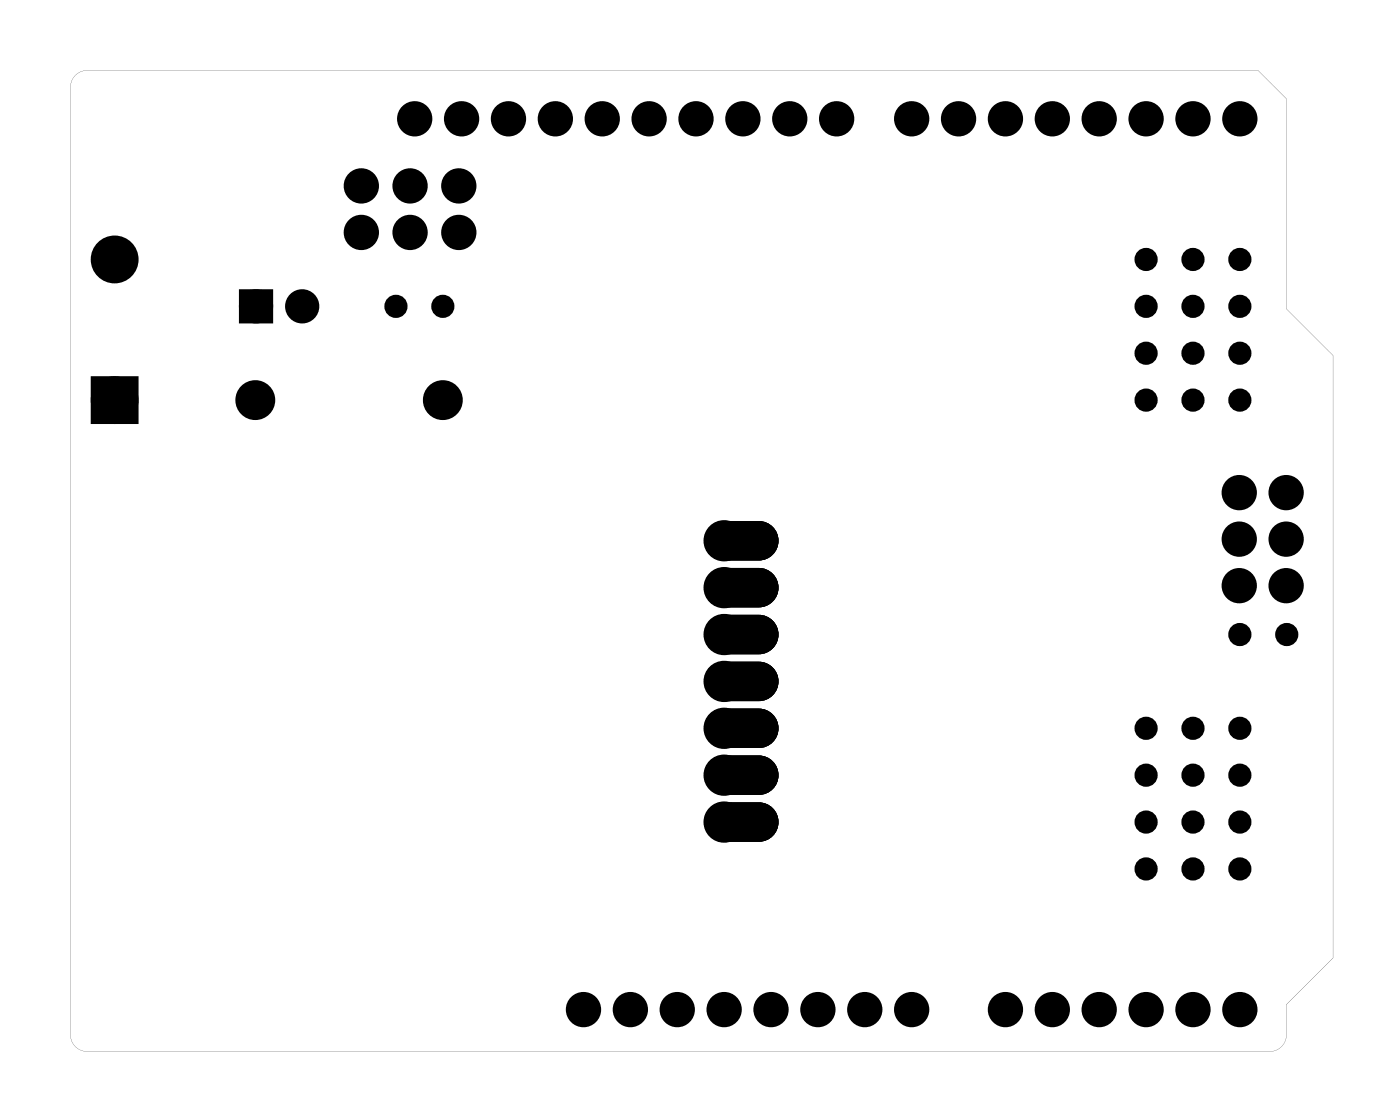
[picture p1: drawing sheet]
<svg xmlns="http://www.w3.org/2000/svg" width="76mm" height="61mm" viewBox="0 0 76 61" stroke-linecap="round" stroke-linejoin="round" font-family="sans-serif">
<g fill="#000">
<path d="M13.3 16h1.2v1.2h-1.2zM5.3 20.8h1.8v1.8h-1.8z"/>
<path d="M4 4.2l.3-.3 .4-.1h63.5l1.5 1.5v11.4l2.5 2.6v32.6l-2.5 2.5v1.6a.89 .89 0 0 1-1 1h-63.9a.89 .89 0 0 1-1-1v-51.2v-.3zM4 4.2l-.1 .3-.1 .3v51.4a.9 .9 0 0 0 1 .8h64.1a.9 .9 0 0 0 .8-1v-1.6l2.5-2.5v-32.6l-2.5-2.6v-11.4l-1.5-1.5h-63.4a.9 .9 0 0 0-.8 .4z"/>
<path d="M38.6 28.6a.94 .94 0 0 0-.2 1.1 .94 .94 0 0 0 .8 .5h1.9a.94 .94 0 0 0 1-.9 .94 .94 0 0 0-1-.9h-1.9h-.3zM38.7 29.3a.56 .56 0 0 1 1.1 0 .56 .56 0 0 1-1.1 0z"/>
<path d="M38.6 28.6a.94 .94 0 0 0-.2 1.1 .94 .94 0 0 0 .8 .5h1.9a.94 .94 0 0 0 1-.9 .94 .94 0 0 0-1-.9h-1.9h-.3zM38.7 29.3a.56 .56 0 0 1 1.1 0 .56 .56 0 0 1-1.1 0z"/>
<path d="M38.6 28.6a.94 .94 0 0 0-.2 1.1 .94 .94 0 0 0 .8 .5h1.9a.94 .94 0 0 0 1-.9 .94 .94 0 0 0-1-.9h-1.9h-.3zM38.7 29.3a.56 .56 0 0 1 1.1 0 .56 .56 0 0 1-1.1 0z"/>
<path d="M38.6 31.2a.94 .94 0 0 0-.2 1 .94 .94 0 0 0 .8 .6h1.9a.94 .94 0 0 0 1-1 .94 .94 0 0 0-1-.9h-1.9l-.3 .1zM38.7 31.8a.56 .56 0 0 1 1.1 0 .56 .56 0 0 1-1.1 0z"/>
<path d="M38.6 31.2a.94 .94 0 0 0-.2 1 .94 .94 0 0 0 .8 .6h1.9a.94 .94 0 0 0 1-1 .94 .94 0 0 0-1-.9h-1.9l-.3 .1zM38.7 31.8a.56 .56 0 0 1 1.1 0 .56 .56 0 0 1-1.1 0z"/>
<path d="M38.6 31.2a.94 .94 0 0 0-.2 1 .94 .94 0 0 0 .8 .6h1.9a.94 .94 0 0 0 1-1 .94 .94 0 0 0-1-.9h-1.9l-.3 .1zM38.7 31.8a.56 .56 0 0 1 1.1 0 .56 .56 0 0 1-1.1 0z"/>
<path d="M38.6 33.7a.94 .94 0 0 0-.2 1 .94 .94 0 0 0 .8 .6h1.9a.94 .94 0 0 0 1-.9 .94 .94 0 0 0-1-1h-1.9l-.3 .1zM38.7 34.4a.56 .56 0 0 1 1.1 0 .56 .56 0 0 1-1.1 0z"/>
<path d="M38.6 33.7a.94 .94 0 0 0-.2 1 .94 .94 0 0 0 .8 .6h1.9a.94 .94 0 0 0 1-.9 .94 .94 0 0 0-1-1h-1.9l-.3 .1zM38.7 34.4a.56 .56 0 0 1 1.1 0 .56 .56 0 0 1-1.1 0z"/>
<path d="M38.6 33.7a.94 .94 0 0 0-.2 1 .94 .94 0 0 0 .8 .6h1.9a.94 .94 0 0 0 1-.9 .94 .94 0 0 0-1-1h-1.9l-.3 .1zM38.7 34.4a.56 .56 0 0 1 1.1 0 .56 .56 0 0 1-1.1 0z"/>
<path d="M38.6 38.8a.94 .94 0 0 0-.2 1 .94 .94 0 0 0 .8 .6h1.9a.94 .94 0 0 0 1-.9 .94 .94 0 0 0-1-1h-1.9l-.3 .1zM38.7 39.5a.56 .56 0 0 1 1.1 0 .56 .56 0 0 1-1.1 0z"/>
<path d="M38.6 38.8a.94 .94 0 0 0-.2 1 .94 .94 0 0 0 .8 .6h1.9a.94 .94 0 0 0 1-.9 .94 .94 0 0 0-1-1h-1.9l-.3 .1zM38.7 39.5a.56 .56 0 0 1 1.1 0 .56 .56 0 0 1-1.1 0z"/>
<path d="M38.6 38.8a.94 .94 0 0 0-.2 1 .94 .94 0 0 0 .8 .6h1.9a.94 .94 0 0 0 1-.9 .94 .94 0 0 0-1-1h-1.9l-.3 .1zM38.7 39.5a.56 .56 0 0 1 1.1 0 .56 .56 0 0 1-1.1 0z"/>
<path d="M38.6 36.3a.94 .94 0 0 0-.2 1 .94 .94 0 0 0 .8 .6h1.9a.94 .94 0 0 0 1-1 .94 .94 0 0 0-1-.9h-1.9l-.3 .1zM38.7 36.9a.56 .56 0 0 1 1.1 0 .56 .56 0 0 1-1.1 0z"/>
<path d="M38.6 36.3a.94 .94 0 0 0-.2 1 .94 .94 0 0 0 .8 .6h1.9a.94 .94 0 0 0 1-1 .94 .94 0 0 0-1-.9h-1.9l-.3 .1zM38.7 36.9a.56 .56 0 0 1 1.1 0 .56 .56 0 0 1-1.1 0z"/>
<path d="M38.6 36.3a.94 .94 0 0 0-.2 1 .94 .94 0 0 0 .8 .6h1.9a.94 .94 0 0 0 1-1 .94 .94 0 0 0-1-.9h-1.9l-.3 .1zM38.7 36.9a.56 .56 0 0 1 1.1 0 .56 .56 0 0 1-1.1 0z"/>
<path d="M38.6 41.3a.94 .94 0 0 0-.2 1.1 .94 .94 0 0 0 .8 .5h1.9a.94 .94 0 0 0 1-.9 .94 .94 0 0 0-1-.9h-1.9h-.3zM38.7 42a.56 .56 0 0 1 1.1 0 .56 .56 0 0 1-1.1 0z"/>
<path d="M38.6 41.3a.94 .94 0 0 0-.2 1.1 .94 .94 0 0 0 .8 .5h1.9a.94 .94 0 0 0 1-.9 .94 .94 0 0 0-1-.9h-1.9h-.3zM38.7 42a.56 .56 0 0 1 1.1 0 .56 .56 0 0 1-1.1 0z"/>
<path d="M38.6 41.3a.94 .94 0 0 0-.2 1.1 .94 .94 0 0 0 .8 .5h1.9a.94 .94 0 0 0 1-.9 .94 .94 0 0 0-1-.9h-1.9h-.3zM38.7 42a.56 .56 0 0 1 1.1 0 .56 .56 0 0 1-1.1 0z"/>
<path d="M38.6 43.9a.94 .94 0 0 0-.2 1 .94 .94 0 0 0 .8 .6h1.9a.94 .94 0 0 0 1-1 .94 .94 0 0 0-1-.9h-1.9l-.3 .1zM38.7 44.5a.56 .56 0 0 1 1.1 0 .56 .56 0 0 1-1.1 0z"/>
<path d="M38.6 43.9a.94 .94 0 0 0-.2 1 .94 .94 0 0 0 .8 .6h1.9a.94 .94 0 0 0 1-1 .94 .94 0 0 0-1-.9h-1.9l-.3 .1zM38.7 44.5a.56 .56 0 0 1 1.1 0 .56 .56 0 0 1-1.1 0z"/>
<path d="M38.6 43.9a.94 .94 0 0 0-.2 1 .94 .94 0 0 0 .8 .6h1.9a.94 .94 0 0 0 1-1 .94 .94 0 0 0-1-.9h-1.9l-.3 .1zM38.7 44.5a.56 .56 0 0 1 1.1 0 .56 .56 0 0 1-1.1 0z"/>
</g>
<g fill="#000">
<circle cx="6.2" cy="14.1" r=".91"/>
<circle cx="13.9" cy="16.6" r=".6"/>
<circle cx="16.4" cy="16.6" r=".6"/>
<circle cx="19.6" cy="10.1" r=".67"/>
<circle cx="19.6" cy="12.6" r=".67"/>
<circle cx="21.5" cy="16.6" r=".35"/>
<circle cx="22.2" cy="10.1" r=".67"/>
<circle cx="22.2" cy="12.6" r=".67"/>
<circle cx="22.5" cy="6.4" r=".67"/>
<circle cx="24" cy="16.6" r=".35"/>
<circle cx="24.9" cy="10.1" r=".67"/>
<circle cx="24.9" cy="12.6" r=".67"/>
<circle cx="25" cy="6.4" r=".67"/>
<circle cx="27.5" cy="6.4" r=".67"/>
<circle cx="30.1" cy="6.4" r=".67"/>
<circle cx="32.6" cy="6.4" r=".67"/>
<circle cx="35.2" cy="6.4" r=".67"/>
<circle cx="37.7" cy="6.4" r=".67"/>
<circle cx="40.2" cy="6.4" r=".67"/>
<circle cx="42.8" cy="6.4" r=".67"/>
<circle cx="45.3" cy="6.4" r=".67"/>
<circle cx="49.4" cy="6.4" r=".67"/>
<circle cx="51.9" cy="6.4" r=".67"/>
<circle cx="54.5" cy="6.4" r=".67"/>
<circle cx="57" cy="6.4" r=".67"/>
<circle cx="59.6" cy="6.4" r=".67"/>
<circle cx="62.1" cy="14.1" r=".35"/>
<circle cx="62.1" cy="19.1" r=".35"/>
<circle cx="62.1" cy="16.6" r=".35"/>
<circle cx="62.1" cy="6.4" r=".67"/>
<circle cx="64.6" cy="6.4" r=".67"/>
<circle cx="64.6" cy="14.1" r=".35"/>
<circle cx="64.6" cy="19.1" r=".35"/>
<circle cx="64.6" cy="16.6" r=".35"/>
<circle cx="67.2" cy="6.4" r=".67"/>
<circle cx="67.2" cy="14.1" r=".35"/>
<circle cx="67.2" cy="19.1" r=".35"/>
<circle cx="67.2" cy="16.6" r=".35"/>
<circle cx="6.2" cy="21.7" r=".91"/>
<circle cx="13.8" cy="21.7" r=".7"/>
<circle cx="24" cy="21.7" r=".7"/>
<circle cx="39.2" cy="31.8" r=".75"/>
<circle cx="39.2" cy="39.5" r=".75"/>
<circle cx="39.2" cy="36.9" r=".75"/>
<circle cx="39.2" cy="29.3" r=".75"/>
<circle cx="39.2" cy="34.4" r=".75"/>
<circle cx="39.2" cy="36.9" r=".74"/>
<circle cx="39.2" cy="34.4" r=".74"/>
<circle cx="39.2" cy="29.3" r=".74"/>
<circle cx="39.2" cy="31.8" r=".74"/>
<circle cx="39.2" cy="39.5" r=".74"/>
<circle cx="62.1" cy="21.7" r=".35"/>
<circle cx="62.1" cy="39.5" r=".35"/>
<circle cx="64.6" cy="39.5" r=".35"/>
<circle cx="64.6" cy="21.7" r=".35"/>
<circle cx="67.1" cy="31.7" r=".67"/>
<circle cx="67.1" cy="29.2" r=".67"/>
<circle cx="67.1" cy="26.7" r=".67"/>
<circle cx="67.2" cy="34.4" r=".35"/>
<circle cx="67.2" cy="39.5" r=".35"/>
<circle cx="67.2" cy="21.7" r=".35"/>
<circle cx="69.7" cy="29.2" r=".67"/>
<circle cx="69.7" cy="31.7" r=".67"/>
<circle cx="69.7" cy="26.7" r=".67"/>
<circle cx="69.7" cy="34.4" r=".35"/>
<circle cx="31.6" cy="54.7" r=".67"/>
<circle cx="34.2" cy="54.7" r=".67"/>
<circle cx="36.7" cy="54.7" r=".67"/>
<circle cx="39.2" cy="54.7" r=".67"/>
<circle cx="39.2" cy="44.5" r=".75"/>
<circle cx="39.2" cy="42" r=".75"/>
<circle cx="39.2" cy="44.5" r=".74"/>
<circle cx="39.2" cy="42" r=".74"/>
<circle cx="41.8" cy="54.7" r=".67"/>
<circle cx="44.3" cy="54.7" r=".67"/>
<circle cx="46.9" cy="54.7" r=".67"/>
<circle cx="49.4" cy="54.7" r=".67"/>
<circle cx="54.5" cy="54.7" r=".67"/>
<circle cx="57" cy="54.7" r=".67"/>
<circle cx="59.6" cy="54.7" r=".67"/>
<circle cx="62.1" cy="44.5" r=".35"/>
<circle cx="62.1" cy="42" r=".35"/>
<circle cx="62.1" cy="47.1" r=".35"/>
<circle cx="62.1" cy="54.7" r=".67"/>
<circle cx="64.6" cy="54.7" r=".67"/>
<circle cx="64.6" cy="44.5" r=".35"/>
<circle cx="64.6" cy="42" r=".35"/>
<circle cx="64.6" cy="47.1" r=".35"/>
<circle cx="67.2" cy="54.7" r=".67"/>
<circle cx="67.2" cy="42" r=".35"/>
<circle cx="67.2" cy="44.5" r=".35"/>
<circle cx="67.2" cy="47.1" r=".35"/>
</g>
<g fill="none" stroke="#000" stroke-width=".76" stroke-linecap="butt">
<path d="M5.3 20.8h1.8v1.8h-1.8z"/>
<circle cx="6.2" cy="14.1" r=".91"/>
<circle cx="6.2" cy="21.7" r=".91"/>
<circle cx="13.8" cy="21.7" r=".7"/>
<circle cx="24" cy="21.7" r=".7"/>
<circle cx="39.2" cy="31.8" r=".74"/>
<circle cx="39.2" cy="34.4" r=".74"/>
<circle cx="39.2" cy="39.5" r=".74"/>
<circle cx="39.2" cy="29.3" r=".74"/>
<circle cx="39.2" cy="36.9" r=".74"/>
<circle cx="39.2" cy="44.5" r=".74"/>
<circle cx="39.2" cy="42" r=".74"/>
</g>
<g fill="none" stroke="#000" stroke-width=".64" stroke-linecap="butt">
<circle cx="39.2" cy="29.3" r=".75"/>
<circle cx="39.2" cy="39.5" r=".75"/>
<circle cx="39.2" cy="31.8" r=".75"/>
<circle cx="39.2" cy="36.9" r=".75"/>
<circle cx="39.2" cy="34.4" r=".75"/>
<circle cx="39.2" cy="44.5" r=".75"/>
<circle cx="39.2" cy="42" r=".75"/>
</g>
<g fill="none" stroke="#000" stroke-width=".25">
<path d="M38.6 28.6l.3-.2h.3h1.9a.94 .94 0 0 1 1 .9 .94 .94 0 0 1-1 .9h-1.9a.94 .94 0 0 1-.8-.5 .94 .94 0 0 1 .2-1.1zM38.6 31.2l.3-.2 .3-.1h1.9a.94 .94 0 0 1 1 .9 .94 .94 0 0 1-1 1h-1.9a.94 .94 0 0 1-.8-.6 .94 .94 0 0 1 .2-1zM38.6 33.7l.3-.2 .3-.1h1.9a.94 .94 0 0 1 1 1 .94 .94 0 0 1-1 .9h-1.9a.94 .94 0 0 1-.8-.6 .94 .94 0 0 1 .2-1zM38.6 38.8l.3-.2 .3-.1h1.9a.94 .94 0 0 1 1 1 .94 .94 0 0 1-1 .9h-1.9a.94 .94 0 0 1-.8-.6 .94 .94 0 0 1 .2-1zM38.6 36.3l.3-.2 .3-.1h1.9a.94 .94 0 0 1 1 .9 .94 .94 0 0 1-1 1h-1.9a.94 .94 0 0 1-.8-.6 .94 .94 0 0 1 .2-1zM38.6 41.3l.3-.2h.3h1.9a.94 .94 0 0 1 1 .9 .94 .94 0 0 1-1 .9h-1.9a.94 .94 0 0 1-.8-.5 .94 .94 0 0 1 .2-1.1zM38.6 43.9l.3-.2 .3-.1h1.9a.94 .94 0 0 1 1 .9 .94 .94 0 0 1-1 1h-1.9a.94 .94 0 0 1-.8-.6 .94 .94 0 0 1 .2-1z"/>
<circle cx="39.2" cy="34.4" r=".56"/>
<circle cx="39.2" cy="31.8" r=".56"/>
<circle cx="39.2" cy="29.3" r=".56"/>
<circle cx="39.2" cy="39.5" r=".56"/>
<circle cx="39.2" cy="36.9" r=".56"/>
<circle cx="39.2" cy="44.5" r=".56"/>
<circle cx="39.2" cy="42" r=".56"/>
</g>
<g fill="none" stroke="#000" stroke-width=".55">
<circle cx="21.5" cy="16.6" r=".35"/>
<circle cx="24" cy="16.6" r=".35"/>
<circle cx="62.1" cy="19.1" r=".35"/>
<circle cx="62.1" cy="14.1" r=".35"/>
<circle cx="62.1" cy="16.6" r=".35"/>
<circle cx="64.6" cy="19.1" r=".35"/>
<circle cx="64.6" cy="14.1" r=".35"/>
<circle cx="64.6" cy="16.6" r=".35"/>
<circle cx="67.2" cy="14.1" r=".35"/>
<circle cx="67.2" cy="19.1" r=".35"/>
<circle cx="67.2" cy="16.6" r=".35"/>
<circle cx="62.1" cy="21.7" r=".35"/>
<circle cx="62.1" cy="39.5" r=".35"/>
<circle cx="64.6" cy="21.7" r=".35"/>
<circle cx="64.6" cy="39.5" r=".35"/>
<circle cx="67.2" cy="21.7" r=".35"/>
<circle cx="67.2" cy="34.4" r=".35"/>
<circle cx="67.2" cy="39.5" r=".35"/>
<circle cx="69.7" cy="34.4" r=".35"/>
<circle cx="62.1" cy="44.5" r=".35"/>
<circle cx="62.1" cy="47.1" r=".35"/>
<circle cx="62.1" cy="42" r=".35"/>
<circle cx="64.6" cy="44.5" r=".35"/>
<circle cx="64.6" cy="42" r=".35"/>
<circle cx="64.6" cy="47.1" r=".35"/>
<circle cx="67.2" cy="47.1" r=".35"/>
<circle cx="67.2" cy="42" r=".35"/>
<circle cx="67.2" cy="44.5" r=".35"/>
</g>
<g fill="none" stroke="#000" stroke-width=".57">
<circle cx="19.6" cy="12.6" r=".67"/>
<circle cx="19.6" cy="10.1" r=".67"/>
<circle cx="22.2" cy="12.6" r=".67"/>
<circle cx="22.2" cy="10.1" r=".67"/>
<circle cx="22.5" cy="6.4" r=".67"/>
<circle cx="24.9" cy="12.6" r=".67"/>
<circle cx="24.9" cy="10.1" r=".67"/>
<circle cx="25" cy="6.4" r=".67"/>
<circle cx="27.5" cy="6.4" r=".67"/>
<circle cx="30.1" cy="6.4" r=".67"/>
<circle cx="32.6" cy="6.4" r=".67"/>
<circle cx="35.2" cy="6.4" r=".67"/>
<circle cx="37.7" cy="6.4" r=".67"/>
<circle cx="40.2" cy="6.4" r=".67"/>
<circle cx="42.8" cy="6.4" r=".67"/>
<circle cx="45.3" cy="6.4" r=".67"/>
<circle cx="49.4" cy="6.4" r=".67"/>
<circle cx="51.9" cy="6.4" r=".67"/>
<circle cx="54.5" cy="6.4" r=".67"/>
<circle cx="57" cy="6.4" r=".67"/>
<circle cx="59.6" cy="6.4" r=".67"/>
<circle cx="62.1" cy="6.4" r=".67"/>
<circle cx="64.6" cy="6.4" r=".67"/>
<circle cx="67.2" cy="6.4" r=".67"/>
<circle cx="67.1" cy="26.7" r=".67"/>
<circle cx="67.1" cy="29.2" r=".67"/>
<circle cx="67.1" cy="31.7" r=".67"/>
<circle cx="69.7" cy="26.7" r=".67"/>
<circle cx="69.7" cy="29.2" r=".67"/>
<circle cx="69.7" cy="31.7" r=".67"/>
<circle cx="31.6" cy="54.7" r=".67"/>
<circle cx="34.2" cy="54.7" r=".67"/>
<circle cx="36.7" cy="54.7" r=".67"/>
<circle cx="39.2" cy="54.7" r=".67"/>
<circle cx="41.8" cy="54.7" r=".67"/>
<circle cx="44.3" cy="54.7" r=".67"/>
<circle cx="46.9" cy="54.7" r=".67"/>
<circle cx="49.4" cy="54.7" r=".67"/>
<circle cx="54.5" cy="54.7" r=".67"/>
<circle cx="57" cy="54.7" r=".67"/>
<circle cx="59.6" cy="54.7" r=".67"/>
<circle cx="62.1" cy="54.7" r=".67"/>
<circle cx="64.6" cy="54.7" r=".67"/>
<circle cx="67.2" cy="54.7" r=".67"/>
</g>
<g fill="none" stroke="#000" stroke-width=".65" stroke-linecap="butt">
<path d="M13.3 16h1.2v1.2h-1.2z"/>
<circle cx="13.9" cy="16.6" r=".6"/>
<circle cx="16.4" cy="16.6" r=".6"/>
</g>
</svg>
